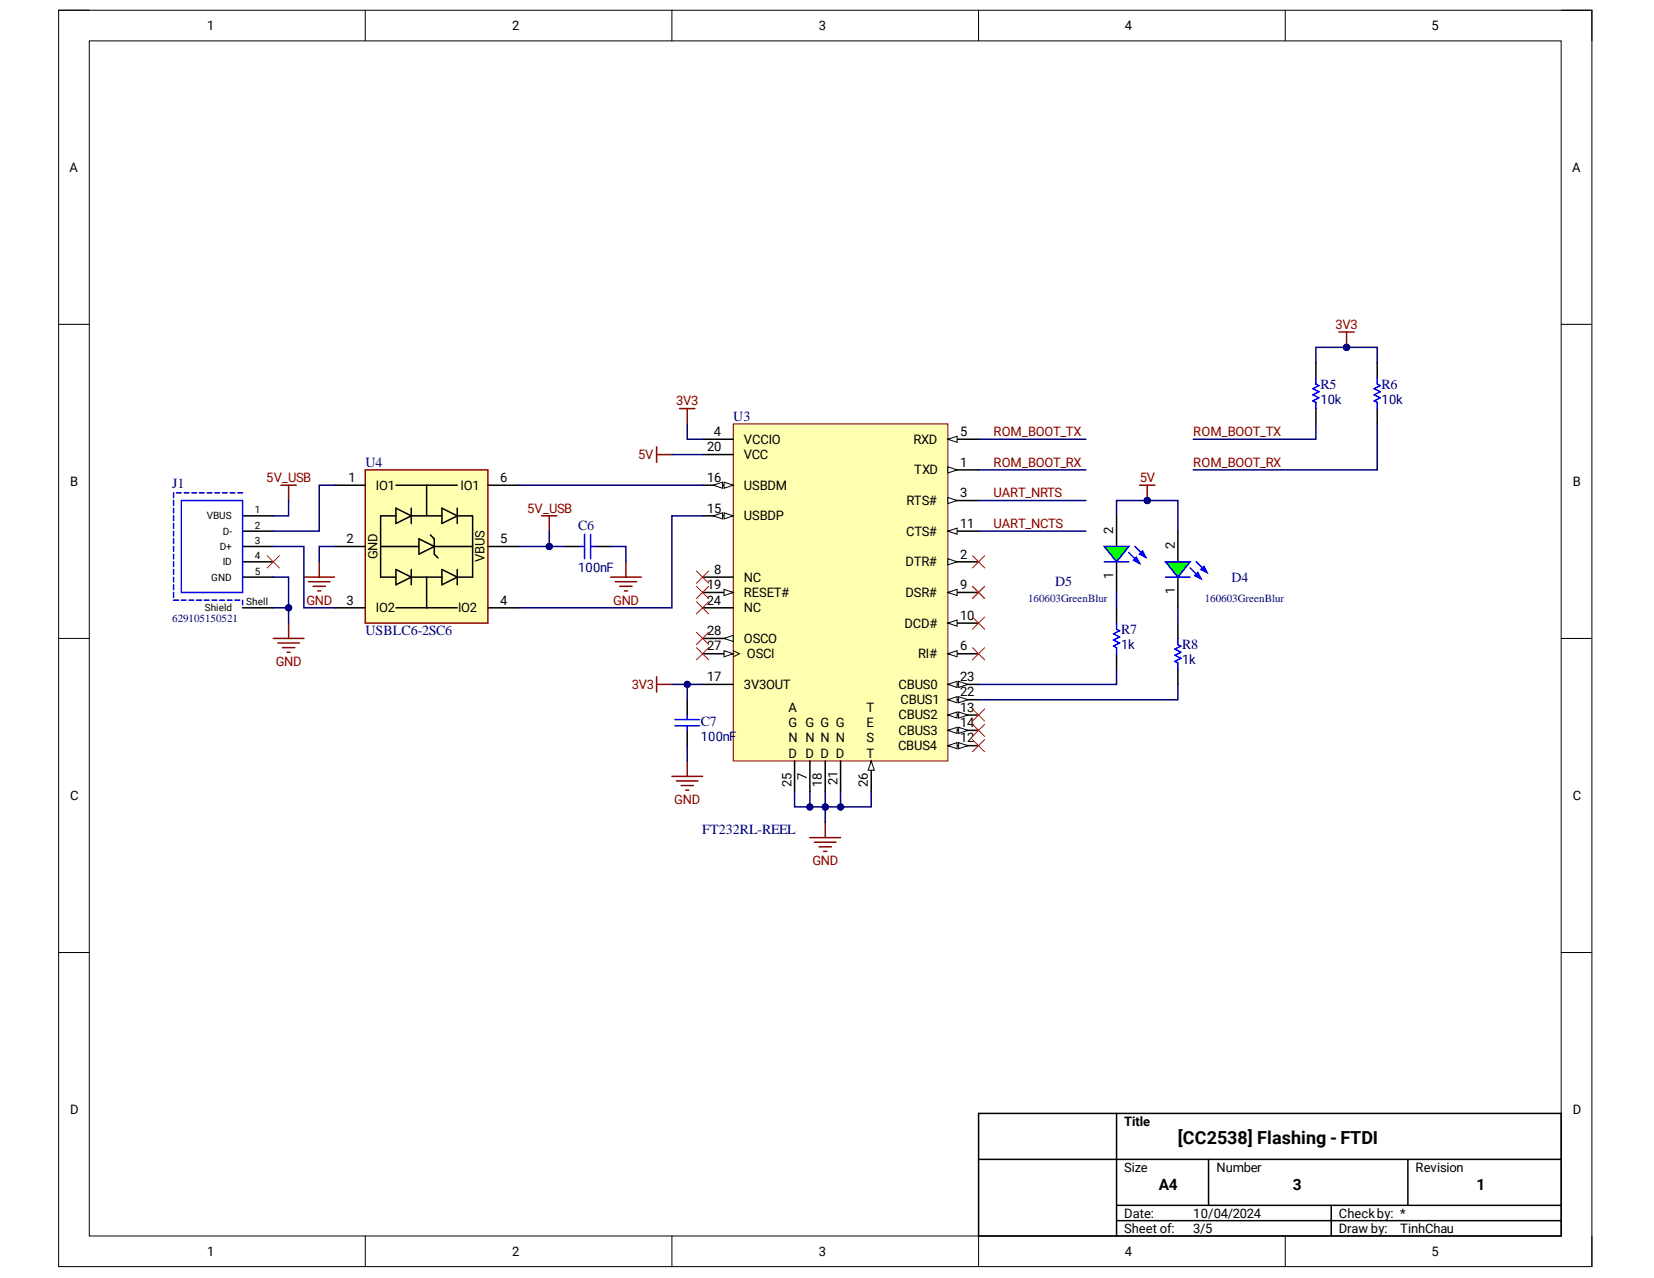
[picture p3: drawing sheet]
<svg xmlns="http://www.w3.org/2000/svg" width="279mm" height="216mm" viewBox="0 0 279 216" stroke-linecap="round" stroke-linejoin="round" font-family="sans-serif">
<defs><g id="words">
<text font-size="3" x="199" y="193.2">[CC2538] Flashing - FTDI</text>
<g font-size="2.6">
<text x="195.7" y="201">A4</text>
<text x="218.4" y="201">3</text>
<text x="249.4" y="201">1</text>
</g>
<g font-size="2.4" fill="#000080">
<text x="223.1" y="65.7">R5</text>
<text x="233.4" y="65.7">R6</text>
<text x="123.9" y="71.1">U3</text>
<text x="29.1" y="82.5">J1</text>
<text x="61.7" y="78.9">U4</text>
<text x="97.7" y="89.5">C6</text>
<text x="178.2" y="99">D5</text>
<text x="208" y="98.3">D4</text>
<text x="61.7" y="107.3">USBLC6-2SC6</text>
<text x="189.4" y="107.1">R7</text>
<text x="199.7" y="109.7">R8</text>
<text x="118.4" y="122.6">C7</text>
<text x="118.6" y="141">FT232RL-REEL</text>
</g>
<g font-size="2.2">
<text x="35" y="5.1">1</text>
<text x="86.5" y="5.1">2</text>
<text x="138.3" y="5.1">3</text>
<text x="190" y="5.1">4</text>
<text x="241.8" y="5.1">5</text>
<text x="11.8" y="29">A</text>
<text x="265.6" y="29">A</text>
<text x="119.5" y="76.2">20</text>
<text x="120.6" y="73.7">4</text>
<text x="125.7" y="77.6">VCC</text>
<text x="125.7" y="75">VCCIO</text>
<text x="154.3" y="75">RXD</text>
<text x="162.2" y="73.7">5</text>
<text x="11.8" y="82.1">B</text>
<text x="58.9" y="81.5">1</text>
<text x="63.5" y="82.7">IO1</text>
<text x="77.8" y="82.7">IO1</text>
<text x="84.5" y="81.5">6</text>
<text x="119.5" y="81.5">16</text>
<text x="125.7" y="82.7">USBDM</text>
<text x="154.4" y="80.1">TXD</text>
<text x="162.2" y="78.9">1</text>
<text x="265.7" y="82.1">B</text>
<text x="119.5" y="86.6">15</text>
<text x="125.7" y="87.9">USBDP</text>
<text x="153.1" y="85.3">RTS#</text>
<text x="162.2" y="89.2">11</text>
<text x="162.2" y="84">3</text>
<text x="58.5" y="91.8">2</text>
<text x="63.8" y="94.5" transform="rotate(-90 63.8 94.5)">GND</text>
<text x="81.9" y="95" transform="rotate(-90 81.9 95)">VBUS</text>
<text x="84.5" y="91.8">5</text>
<text x="153" y="95.7">DTR#</text>
<text x="153" y="90.5">CTS#</text>
<text x="162.2" y="94.4">2</text>
<text x="188.1" y="90.3" transform="rotate(-90 188.1 90.3)">2</text>
<text x="198.5" y="92.8" transform="rotate(-90 198.5 92.8)">2</text>
<text x="119.5" y="99.6">19</text>
<text x="120.7" y="96.9">8</text>
<text x="125.7" y="100.8">RESET#</text>
<text x="125.7" y="98.3">NC</text>
<text x="153" y="100.8">DSR#</text>
<text x="162.2" y="99.6">9</text>
<text x="188.1" y="97.8" transform="rotate(-90 188.1 97.8)">1</text>
<text x="198.5" y="100.3" transform="rotate(-90 198.5 100.3)">1</text>
<text x="58.5" y="102.2">3</text>
<text x="63.5" y="103.4">IO2</text>
<text x="77.4" y="103.4">IO2</text>
<text x="84.5" y="102.2">4</text>
<text x="119.4" y="102.2">24</text>
<text x="119.5" y="107.3">28</text>
<text x="125.7" y="103.4">NC</text>
<text x="152.8" y="106.1">DCD#</text>
<text x="162.2" y="104.7">10</text>
<text x="119.5" y="109.9">27</text>
<text x="125.7" y="108.6">OSCO</text>
<text x="126.2" y="111.2">OSCI</text>
<text x="155.1" y="111.2">RI#</text>
<text x="162.2" y="109.9">6</text>
<text x="119.5" y="115.1">17</text>
<text x="125.7" y="116.4">3V3OUT</text>
<text x="151.8" y="116.4">CBUS0</text>
<text x="152.1" y="119">CBUS1</text>
<text x="162.2" y="117.6">22</text>
<text x="162.2" y="115.1">23</text>
<text x="133.2" y="120.3">A</text>
<text x="133.2" y="122.9">G G G G</text>
<text x="133.2" y="125.4">N N N N</text>
<text x="146.4" y="120.3">T</text>
<text x="146.4" y="122.9">E</text>
<text x="146.4" y="125.4">S</text>
<text x="151.8" y="121.5">CBUS2</text>
<text x="151.8" y="124.1">CBUS3</text>
<text x="162.2" y="125.4">12</text>
<text x="162.2" y="120.3">13</text>
<text x="162.2" y="122.9">14</text>
<text x="133.2" y="128">D D D D</text>
<text x="136.3" y="131.8" transform="rotate(-90 136.3 131.8)">7</text>
<text x="146.4" y="128">T</text>
<text x="151.7" y="126.8">CBUS4</text>
<text x="11.8" y="135.1">C</text>
<text x="133.7" y="132.9" transform="rotate(-90 133.7 132.9)">25</text>
<text x="138.8" y="132.9" transform="rotate(-90 138.8 132.9)">18</text>
<text x="141.5" y="132.6" transform="rotate(-90 141.5 132.6)">21</text>
<text x="146.6" y="132.9" transform="rotate(-90 146.6 132.9)">26</text>
<text x="265.7" y="135.1">C</text>
<text x="11.8" y="188.2">D</text>
<text x="189.9" y="190.1">Title</text>
<text x="265.7" y="188.2">D</text>
<text x="189.9" y="197.9">Size</text>
<text x="205.5" y="197.9">Number</text>
<text x="239.1" y="197.9">Revision</text>
<text x="189.9" y="205.7">Date:</text>
<text x="189.9" y="208.2">Sheet of:</text>
<text x="201.6" y="205.7">10/04/2024</text>
<text x="201.6" y="208.2">3/5</text>
<text x="226.2" y="205.7">Checkby: *</text>
<text x="226.2" y="208.2">Draw by:</text>
<text x="236.5" y="208.2">TinhChau</text>
<text x="35" y="212.1">1</text>
<text x="86.5" y="212.1">2</text>
<text x="138.3" y="212.1">3</text>
<text x="190" y="212.1">4</text>
<text x="241.8" y="212.1">5</text>
</g>
<g font-size="2.2" fill="#800000">
<text x="225.6" y="55.5">3V3</text>
<text x="114.2" y="68.5">3V3</text>
<text x="107.8" y="77.6">5V</text>
<text x="167.8" y="73.7">ROM_BOOT_TX</text>
<text x="201.6" y="73.7">ROM_BOOT_TX</text>
<text x="45" y="81.5">5V_USB</text>
<text x="167.8" y="78.9">ROM_BOOT_RX</text>
<text x="192.5" y="81.5">5V</text>
<text x="201.6" y="78.9">ROM_BOOT_RX</text>
<text x="89" y="86.6">5V_USB</text>
<text x="167.8" y="84">UART_NRTS</text>
<text x="167.8" y="89.2">UART_NCTS</text>
<text x="51.7" y="102.2">GND</text>
<text x="103.6" y="102.2">GND</text>
<text x="46.6" y="112.5">GND</text>
<text x="106.7" y="116.4">3V3</text>
<text x="113.9" y="135.8">GND</text>
<text x="137.2" y="146.1">GND</text>
</g>
<g font-size="2.2" fill="#000080">
<text x="223.1" y="68.2">10k</text>
<text x="233.4" y="68.2">10k</text>
<text x="97.7" y="96.7">100nF</text>
<text x="189.4" y="109.6">1k</text>
<text x="199.7" y="112.2">1k</text>
<text x="118.4" y="125.2">100nF</text>
</g>
<g font-size="1.9" fill="#000080">
<text x="173.7" y="101.7">160603GreenBlur</text>
<text x="203.5" y="101.7">160603GreenBlur</text>
<text x="29.1" y="105.1">629105150521</text>
</g>
<g font-size="1.7">
<text x="34.9" y="87.7">VBUS</text>
<text x="43" y="86.7">1</text>
<text x="43" y="89.3">2</text>
<text x="37.1" y="93">D+</text>
<text x="37.6" y="90.3">D-</text>
<text x="37.6" y="95.5">ID</text>
<text x="43" y="91.9">3</text>
<text x="43" y="94.5">4</text>
<text x="35.7" y="98.1">GND</text>
<text x="43" y="97.1">5</text>
<text x="34.6" y="103.3">Shield</text>
<text x="41.6" y="102.3">Shell</text>
</g>
</g></defs>
<path d="M9.9 1.7h259v212.3h-259z" fill="none" stroke="#000" stroke-width=".17"/>
<path d="M15.1 6.9h248.6v201.9h-248.6z" fill-rule="evenodd" fill="#fff"/>
<g fill="none" stroke="#000" stroke-width=".17">
<path d="M9.9 1.7h5.2M15.1 6.9h248.6v201.9h-248.6zM61.7 1.7v5.2M113.5 1.7v5.2M165.3 1.7v5.2M217.1 1.7v5.2M263.7 1.7h5.2v5.2M9.9 54.8h5.2M263.7 54.8h5.2M9.9 107.9h5.2M263.7 107.9h5.2M9.9 160.9h5.2"/>
<path d="M263.7 160.9h5.2M61.7 208.8v5.2M113.5 208.8v5.2M165.3 208.8v5.2M217.1 208.8v5.2M268.9 208.8v5.2"/>
</g>
<path d="M165.3 188.1h98.4v20.7h-98.4zM165.3 195.9h98.4M188.6 188.1v20.7M204.2 195.9v7.7M237.8 195.9v7.7M188.6 203.6h75.1M188.6 206.2h75.1M224.9 203.6v5.2" fill="none" stroke="#000" stroke-width=".25"/>
<path d="M123.9 71.6h36.2v57h-36.2z" fill-rule="evenodd" fill="#ffffb0"/>
<path d="M123.9 71.6h36.2v57h-36.2z" fill="none" stroke="#800000" stroke-width=".17"/>
<path d="M160.1 79.4h5.2" fill="none" stroke="#000" stroke-width=".25"/>
<path d="M160.1 78.9l1.6 .5-1.6 .5z" fill="#f8fcff"/>
<path d="M160.1 78.9l1.6 .5-1.6 .5z" fill="none" stroke="#000" stroke-width=".17"/>
<path d="M160.1 105.3h5.2" fill="none" stroke="#000" stroke-width=".25"/>
<path d="M160.1 105.3l1.6-.6v1.1z" fill="#f8fcff"/>
<path d="M160.1 105.3l1.6-.6v1.1z" fill="none" stroke="#000" stroke-width=".17"/>
<path d="M160.1 89.7h5.2" fill="none" stroke="#000" stroke-width=".25"/>
<path d="M160.1 89.7l1.6-.5v1.1z" fill="#f8fcff"/>
<path d="M160.1 89.7l1.6-.5v1.1z" fill="none" stroke="#000" stroke-width=".17"/>
<path d="M160.1 126h5.2" fill="none" stroke="#000" stroke-width=".25"/>
<path d="M160.1 126l1.6-.5v1z" fill="#f8fcff"/>
<path d="M160.1 126l1.6-.5v1z" fill="none" stroke="#000" stroke-width=".17"/>
<path d="M161.9 125.5l1.6 .5-1.6 .5z" fill="#f8fcff"/>
<path d="M161.9 125.5l1.6 .5-1.6 .5z" fill="none" stroke="#000" stroke-width=".17"/>
<path d="M160.1 120.8h5.2" fill="none" stroke="#000" stroke-width=".25"/>
<path d="M160.1 120.8l1.6-.5v1z" fill="#f8fcff"/>
<path d="M160.1 120.8l1.6-.5v1z" fill="none" stroke="#000" stroke-width=".17"/>
<path d="M161.9 120.3l1.6 .5-1.6 .5z" fill="#f8fcff"/>
<path d="M161.9 120.3l1.6 .5-1.6 .5z" fill="none" stroke="#000" stroke-width=".17"/>
<path d="M160.1 123.4h5.2" fill="none" stroke="#000" stroke-width=".25"/>
<path d="M160.1 123.4l1.6-.5v1z" fill="#f8fcff"/>
<path d="M160.1 123.4l1.6-.5v1z" fill="none" stroke="#000" stroke-width=".17"/>
<path d="M161.9 122.9l1.6 .5-1.6 .5z" fill="#f8fcff"/>
<path d="M161.9 122.9l1.6 .5-1.6 .5z" fill="none" stroke="#000" stroke-width=".17"/>
<path d="M118.7 87.1h5.2" fill="none" stroke="#000" stroke-width=".25"/>
<path d="M122.3 86.6l1.6 .5-1.6 .6z" fill="#f8fcff"/>
<path d="M122.3 86.6l1.6 .5-1.6 .6z" fill="none" stroke="#000" stroke-width=".17"/>
<path d="M120.5 87.1l1.6-.5v1.1z" fill="#f8fcff"/>
<path d="M120.5 87.1l1.6-.5v1.1z" fill="none" stroke="#000" stroke-width=".17"/>
<path d="M118.7 82h5.2" fill="none" stroke="#000" stroke-width=".25"/>
<path d="M122.3 81.5l1.6 .5-1.6 .5z" fill="#f8fcff"/>
<path d="M122.3 81.5l1.6 .5-1.6 .5z" fill="none" stroke="#000" stroke-width=".17"/>
<path d="M120.5 82l1.6-.5v1z" fill="#f8fcff"/>
<path d="M120.5 82l1.6-.5v1z" fill="none" stroke="#000" stroke-width=".17"/>
<path d="M118.7 115.6h5.2M118.7 100.1h5.2M139.4 128.6v5.1" fill="none" stroke="#000" stroke-width=".25"/>
<path d="M122.3 99.6l1.6 .5-1.6 .5z" fill="#f8fcff"/>
<path d="M122.3 99.6l1.6 .5-1.6 .5z" fill="none" stroke="#000" stroke-width=".17"/>
<path d="M160.1 94.9h5.2" fill="none" stroke="#000" stroke-width=".25"/>
<path d="M160.1 94.4l1.6 .5-1.6 .5z" fill="#f8fcff"/>
<path d="M160.1 94.4l1.6 .5-1.6 .5z" fill="none" stroke="#000" stroke-width=".17"/>
<path d="M118.7 76.8h5.2M160.1 118.2h5.2M142 128.6v5.1" fill="none" stroke="#000" stroke-width=".25"/>
<path d="M160.1 118.2l1.6-.5v1z" fill="#f8fcff"/>
<path d="M160.1 118.2l1.6-.5v1z" fill="none" stroke="#000" stroke-width=".17"/>
<path d="M161.9 117.7l1.6 .5-1.6 .5z" fill="#f8fcff"/>
<path d="M161.9 117.7l1.6 .5-1.6 .5z" fill="none" stroke="#000" stroke-width=".17"/>
<path d="M160.1 115.6h5.2" fill="none" stroke="#000" stroke-width=".25"/>
<path d="M160.1 115.6l1.6-.5v1z" fill="#f8fcff"/>
<path d="M160.1 115.6l1.6-.5v1z" fill="none" stroke="#000" stroke-width=".17"/>
<path d="M161.9 115.1l1.6 .5-1.6 .5z" fill="#f8fcff"/>
<path d="M161.9 115.1l1.6 .5-1.6 .5z" fill="none" stroke="#000" stroke-width=".17"/>
<path d="M118.7 102.7h5.2M134.2 128.6v5.1M147.2 128.6v5.1" fill="none" stroke="#000" stroke-width=".25"/>
<path d="M147.2 128.6l.5 1.5h-1z" fill="#f8fcff"/>
<path d="M147.2 128.6l.5 1.5h-1z" fill="none" stroke="#000" stroke-width=".17"/>
<path d="M118.7 110.4h5.2" fill="none" stroke="#000" stroke-width=".25"/>
<path d="M122.3 109.9l1.6 .5-1.6 .6z" fill="#f8fcff"/>
<path d="M122.3 109.9l1.6 .5-1.6 .6zM123.9 109.9l1 .5-1 .6" fill="none" stroke="#000" stroke-width=".17"/>
<path d="M118.7 107.9h5.2" fill="none" stroke="#000" stroke-width=".25"/>
<path d="M122.3 107.9l1.6-.6v1.1z" fill="#f8fcff"/>
<path d="M122.3 107.9l1.6-.6v1.1z" fill="none" stroke="#000" stroke-width=".17"/>
<path d="M160.1 84.6h5.2" fill="none" stroke="#000" stroke-width=".25"/>
<path d="M160.1 84l1.6 .6-1.6 .5z" fill="#f8fcff"/>
<path d="M160.1 84l1.6 .6-1.6 .5z" fill="none" stroke="#000" stroke-width=".17"/>
<path d="M118.7 74.2h5.2M160.1 74.2h5.2" fill="none" stroke="#000" stroke-width=".25"/>
<path d="M160.1 74.2l1.6-.5v1z" fill="#f8fcff"/>
<path d="M160.1 74.2l1.6-.5v1z" fill="none" stroke="#000" stroke-width=".17"/>
<path d="M160.1 110.4h5.2" fill="none" stroke="#000" stroke-width=".25"/>
<path d="M160.1 110.4l1.6-.5v1.1z" fill="#f8fcff"/>
<path d="M160.1 110.4l1.6-.5v1.1z" fill="none" stroke="#000" stroke-width=".17"/>
<path d="M118.7 97.5h5.2M160.1 100.1h5.2M136.8 128.6v5.1" fill="none" stroke="#000" stroke-width=".25"/>
<path d="M160.1 100.1l1.6-.5v1z" fill="#f8fcff"/>
<path d="M160.1 100.1l1.6-.5v1z" fill="none" stroke="#000" stroke-width=".17"/>
<path d="M41 87.1h5.2M41 89.7h5.2M41 92.3h5.2M41 94.9h5.2M41 97.5h5.2M188.6 87.1v5.2M188.6 94.9v5.2M41 102.7h5.2" fill="none" stroke="#000" stroke-width=".25"/>
<g fill="none" stroke="#00f" stroke-width=".25">
<path d="M29.3 83.3v.8M29.3 84.6v.8M29.3 85.9v.8M29.3 87.1v.9M29.3 88.4v.8M29.3 89.7v.8M29.3 91v.8M29.3 92.3v.8M29.3 93.6v.8M29.3 94.9v.8M29.3 96.2v.8M29.3 97.5v.8"/>
<path d="M29.3 98.8v.8M29.8 83.3h.8M30.6 84.6h10.4v15.5h-10.4zM31.1 83.3h.8M32.4 83.3h.8M33.7 83.3h.8M35 83.3h.8M36.3 83.3h.8M37.6 83.3h.8M38.9 83.3h.8M40.2 83.3h.8M29.3 100.1v.8"/>
<path d="M29.3 101.4h.8M30.6 101.4h.8M31.9 101.4h.8M33.2 101.4h.8M34.5 101.4h.8M35.8 101.4h.8M37.1 101.4h.8M38.4 101.4h.8M39.7 101.4h.8M41 101.4v.8"/>
</g>
<path d="M47.5 82h2.5M48.8 82v2.6M46.2 107.9h5.1M46.9 108.6h3.7M47.7 109.4h2.1M48.5 110.2h.5M48.8 105.3v2.6" fill="none" stroke="#800000" stroke-width=".25"/>
<g fill="none" stroke="#f00" stroke-width=".17">
<path d="M45.1 93.9l2.1 2M47.2 93.9l-2.1 2M117.6 96.5l2.1 2M119.7 96.5l-2.1 2M164.3 99.1l2 2M166.3 99.1l-2 2M164.3 109.4l2 2.1M164.3 119.8l2 2M166.3 109.4l-2 2.1M166.3 119.8l-2 2M164.3 124.9l2 2.1M164.3 122.3l2 2.1"/>
<path d="M166.3 124.9l-2 2.1M166.3 122.3l-2 2.1"/>
</g>
<path d="M186.5 92.3h4.2l-2.1 2.6z" fill="#0f0"/>
<path d="M186.5 92.3h4.2l-2.1 2.6zM186.5 94.9h4.2M190.7 93.4l1.8 1.8M191.7 92.3l1.8 1.8" fill="none" stroke="#00f" stroke-width=".25"/>
<path d="M192.5 93.6l.5-.5 .5 1z" fill="#00f"/>
<path d="M192.5 93.6l.5-.5 .5 1z" fill="none" stroke="#00f" stroke-width=".25"/>
<path d="M191.5 94.7l.5-.6 .5 1.1z" fill="#00f"/>
<path d="M191.5 94.7l.5-.6 .5 1.1z" fill="none" stroke="#00f" stroke-width=".25"/>
<path d="M199 89.7v5.2M199 97.5v5.2" fill="none" stroke="#000" stroke-width=".25"/>
<path d="M196.9 94.9h4.1l-2 2.6z" fill="#0f0"/>
<path d="M196.9 94.9h4.1l-2 2.6zM196.9 97.5h4.1M201 95.9l1.9 1.9M202.1 94.9l1.8 1.8" fill="none" stroke="#00f" stroke-width=".25"/>
<path d="M202.9 96.2l.5-.5 .5 1z" fill="#00f"/>
<path d="M202.9 96.2l.5-.5 .5 1z" fill="none" stroke="#00f" stroke-width=".25"/>
<path d="M201.8 97.2l.5-.5 .6 1.1z" fill="#00f"/>
<path d="M201.8 97.2l.5-.5 .6 1.1zM188.6 105.3v1l.5 .3-1 .5 1 .5-1 .5 1 .5-1 .5 .5 .3v1M199 107.9v1l.5 .2-1 .6 1 .5-1 .5 1 .5-1 .5 .5 .3v1" fill="none" stroke="#00f" stroke-width=".25"/>
<path d="M188.6 102.7v2.6M188.6 110.4v2.6M199 105.3v2.6M199 113v2.6" fill="none" stroke="#000" stroke-width=".25"/>
<path d="M192.5 82h2.6M193.8 82v2.6" fill="none" stroke="#800000" stroke-width=".25"/>
<circle cx="193.8" cy="84.6" r=".52" fill="#000080"/>
<circle cx="193.8" cy="84.6" r=".52" fill="none" stroke="#000080" stroke-width=".17"/>
<g fill="none" stroke="#800000" stroke-width=".25">
<path d="M226.2 56.1h2.6M227.5 56.1v2.6M110.9 75.5v2.6M110.9 76.8h2.6M114.8 69h2.6M116.1 69v2.6M110.9 114.3v2.6M110.9 115.6h2.6M113.5 131.2h5.2M114.3 131.9h3.6M115.1 132.7h2M115.8 133.5h.5"/>
<path d="M116.1 128.6v2.6M139.4 138.9v2.6M136.8 141.5h5.2M137.6 142.3h3.6M138.4 143.1h2M139.1 143.8h.6"/>
</g>
<path d="M116.1 118.2v2.6M116.1 123.4v2.6" fill="none" stroke="#000" stroke-width=".25"/>
<path d="M114 121.6h4.2M114 122.6h4.2M116.1 120.8v.8M116.1 122.6v.8" fill="none" stroke="#00f" stroke-width=".25"/>
<g fill="none" stroke="#f00" stroke-width=".17">
<path d="M117.6 99.1l2.1 2M119.7 99.1l-2.1 2M164.3 93.9l2 2M164.3 99.1l2 2M166.3 93.9l-2 2M166.3 99.1l-2 2M117.6 101.6l2.1 2.1M117.6 106.8l2.1 2.1M117.6 109.4l2.1 2.1M119.7 101.6l-2.1 2.1M119.7 106.8l-2.1 2.1M119.7 109.4l-2.1 2.1"/>
<path d="M164.3 104.2l2 2.1M166.3 104.2l-2 2.1"/>
</g>
<circle cx="227.5" cy="58.7" r=".52" fill="#000080"/>
<circle cx="227.5" cy="58.7" r=".52" fill="none" stroke="#000080" stroke-width=".17"/>
<path d="M222.3 61.3v2.6M222.3 69v2.6M232.6 61.3v2.6M232.6 69v2.6" fill="none" stroke="#000" stroke-width=".25"/>
<path d="M222.3 63.9v1l.5 .2-1 .6 1 .5-1 .5 1 .5-1 .5 .5 .3v1M232.6 63.9v1l.6 .2-1.1 .6 1.1 .5-1.1 .5 1.1 .5-1.1 .5 .5 .3v1" fill="none" stroke="#00f" stroke-width=".25"/>
<path d="M61.7 79.4h20.7v25.9h-20.7z" fill-rule="evenodd" fill="#ffffb0"/>
<g fill="none" stroke="#800000" stroke-width=".25">
<path d="M61.7 79.4h20.7v25.9h-20.7zM51.3 97.5h5.2M52.1 98.3h3.6M52.9 99.1h2.1M53.7 99.8h.5M53.9 94.9v2.6M91.5 87.1h2.6M92.8 87.1v2.6M103.1 97.5h5.2M103.9 98.3h3.6M104.7 99.1h2.1M105.5 99.8h.5"/>
<path d="M105.7 94.9v2.6"/>
</g>
<g fill="none" stroke="#000" stroke-width=".25">
<path d="M56.5 92.3h5.2M56.5 82h5.2M64.3 92.3h6.5M66.9 96.2l2.6 1.3-2.6 1.3zM66.9 85.9l2.6 1.2-2.6 1.3zM66.9 87.1h-2.6v10.4h2.6M66.9 82h10.3M69.5 85.9v2.5M69.5 96.2v2.6M69.5 87.1h5.2M69.5 97.5h5.2M70.8 91l2.6 1.3-2.6 1.3z"/>
<path d="M72.1 82v5.1M72.1 97.5v5.2M72.7 90.4l.7 .6v2.6l.6 .7M73.4 92.3h6.4M74.7 96.2l2.5 1.3-2.5 1.3zM74.7 85.9l2.5 1.2-2.5 1.3zM77.2 85.9v2.5M77.2 96.2v2.6M77.2 87.1h2.6v10.4h-2.6M82.4 92.3h5.2M82.4 82h5.2M95.4 92.3h2.6"/>
<path d="M100.6 92.3h2.5M56.5 102.7h5.2M66.9 102.7h10.3M82.4 102.7h5.2"/>
</g>
<path d="M98 92.3h.7M98.7 90.3v4.1M99.8 92.3h.8M99.8 90.3v4.1" fill="none" stroke="#00f" stroke-width=".25"/>
<path d="M48.8 84.6v2.5h-2.6M193.8 84.6h-5.2v2.5M188.6 113v2.6h-23.3M188.6 100.1v2.6M199 115.6v2.6h-33.7M199 102.7v2.6" fill="none" stroke="#000080" stroke-width=".25"/>
<circle cx="193.8" cy="84.6" r=".52" fill="#000080"/>
<circle cx="193.8" cy="84.6" r=".52" fill="none" stroke="#000080" stroke-width=".17"/>
<path d="M193.8 84.6h5.2v5.1" fill="none" stroke="#000080" stroke-width=".25"/>
<circle cx="193.8" cy="84.6" r=".52" fill="#000080"/>
<circle cx="193.8" cy="84.6" r=".52" fill="none" stroke="#000080" stroke-width=".17"/>
<path d="M116.1 115.6v2.6" fill="none" stroke="#000080" stroke-width=".25"/>
<circle cx="116.1" cy="115.6" r=".52" fill="#000080"/>
<circle cx="116.1" cy="115.6" r=".52" fill="none" stroke="#000080" stroke-width=".17"/>
<path d="M113.5 76.8h5.2M116.1 71.6v2.6h2.6M165.3 79.4h18.1M165.3 84.6h18.1M165.3 89.7h18.1M116.1 126v2.6M136.8 133.7v2.6" fill="none" stroke="#000080" stroke-width=".25"/>
<circle cx="136.8" cy="136.3" r=".52" fill="#000080"/>
<circle cx="136.8" cy="136.3" r=".52" fill="none" stroke="#000080" stroke-width=".17"/>
<path d="M142 133.7v2.6" fill="none" stroke="#000080" stroke-width=".25"/>
<circle cx="142" cy="136.3" r=".52" fill="#000080"/>
<circle cx="142" cy="136.3" r=".52" fill="none" stroke="#000080" stroke-width=".17"/>
<path d="M139.4 136.3v2.6" fill="none" stroke="#000080" stroke-width=".25"/>
<circle cx="139.4" cy="136.3" r=".52" fill="#000080"/>
<circle cx="139.4" cy="136.3" r=".52" fill="none" stroke="#000080" stroke-width=".17"/>
<path d="M139.4 133.7v2.6" fill="none" stroke="#000080" stroke-width=".25"/>
<circle cx="139.4" cy="136.3" r=".52" fill="#000080"/>
<circle cx="139.4" cy="136.3" r=".52" fill="none" stroke="#000080" stroke-width=".17"/>
<path d="M227.5 58.7h-5.2v2.6M165.3 74.2h18.1" fill="none" stroke="#000080" stroke-width=".25"/>
<circle cx="227.5" cy="58.7" r=".52" fill="#000080"/>
<circle cx="227.5" cy="58.7" r=".52" fill="none" stroke="#000080" stroke-width=".17"/>
<path d="M227.5 58.7h5.1v2.6M222.3 71.6v2.6h-20.7M232.6 71.6v7.8h-31" fill="none" stroke="#000080" stroke-width=".25"/>
<circle cx="227.5" cy="58.7" r=".52" fill="#000080"/>
<circle cx="227.5" cy="58.7" r=".52" fill="none" stroke="#000080" stroke-width=".17"/>
<path d="M113.5 115.6h5.2" fill="none" stroke="#000080" stroke-width=".25"/>
<circle cx="116.1" cy="115.6" r=".52" fill="#000080"/>
<circle cx="116.1" cy="115.6" r=".52" fill="none" stroke="#000080" stroke-width=".17"/>
<path d="M134.2 133.7v2.6h13v-2.6" fill="none" stroke="#000080" stroke-width=".25"/>
<circle cx="136.8" cy="136.3" r=".52" fill="#000080"/>
<circle cx="136.8" cy="136.3" r=".52" fill="none" stroke="#000080" stroke-width=".17"/>
<circle cx="139.4" cy="136.3" r=".52" fill="#000080"/>
<circle cx="139.4" cy="136.3" r=".52" fill="none" stroke="#000080" stroke-width=".17"/>
<circle cx="142" cy="136.3" r=".52" fill="#000080"/>
<circle cx="142" cy="136.3" r=".52" fill="none" stroke="#000080" stroke-width=".17"/>
<path d="M46.2 102.7h2.6" fill="none" stroke="#000080" stroke-width=".25"/>
<circle cx="48.8" cy="102.7" r=".52" fill="#000080"/>
<circle cx="48.8" cy="102.7" r=".52" fill="none" stroke="#000080" stroke-width=".17"/>
<path d="M46.2 92.3h5.1v10.4h5.2M56.5 82h-2.6v7.7h-7.7M56.5 92.3h-2.6v2.6M92.8 89.7v2.6h-5.2" fill="none" stroke="#000080" stroke-width=".25"/>
<circle cx="92.8" cy="92.3" r=".52" fill="#000080"/>
<circle cx="92.8" cy="92.3" r=".52" fill="none" stroke="#000080" stroke-width=".17"/>
<path d="M46.2 97.5h2.6v7.8" fill="none" stroke="#000080" stroke-width=".25"/>
<circle cx="48.8" cy="102.7" r=".52" fill="#000080"/>
<circle cx="48.8" cy="102.7" r=".52" fill="none" stroke="#000080" stroke-width=".17"/>
<path d="M87.6 82h31.1M92.8 92.3h2.6M118.7 87.1h-5.2v15.6h-25.9" fill="none" stroke="#000080" stroke-width=".25"/>
<circle cx="92.8" cy="92.3" r=".52" fill="#000080"/>
<circle cx="92.8" cy="92.3" r=".52" fill="none" stroke="#000080" stroke-width=".17"/>
<path d="M103.1 92.3h2.6v2.6" fill="none" stroke="#000080" stroke-width=".25"/>
<use href="#words"/>
</svg>
